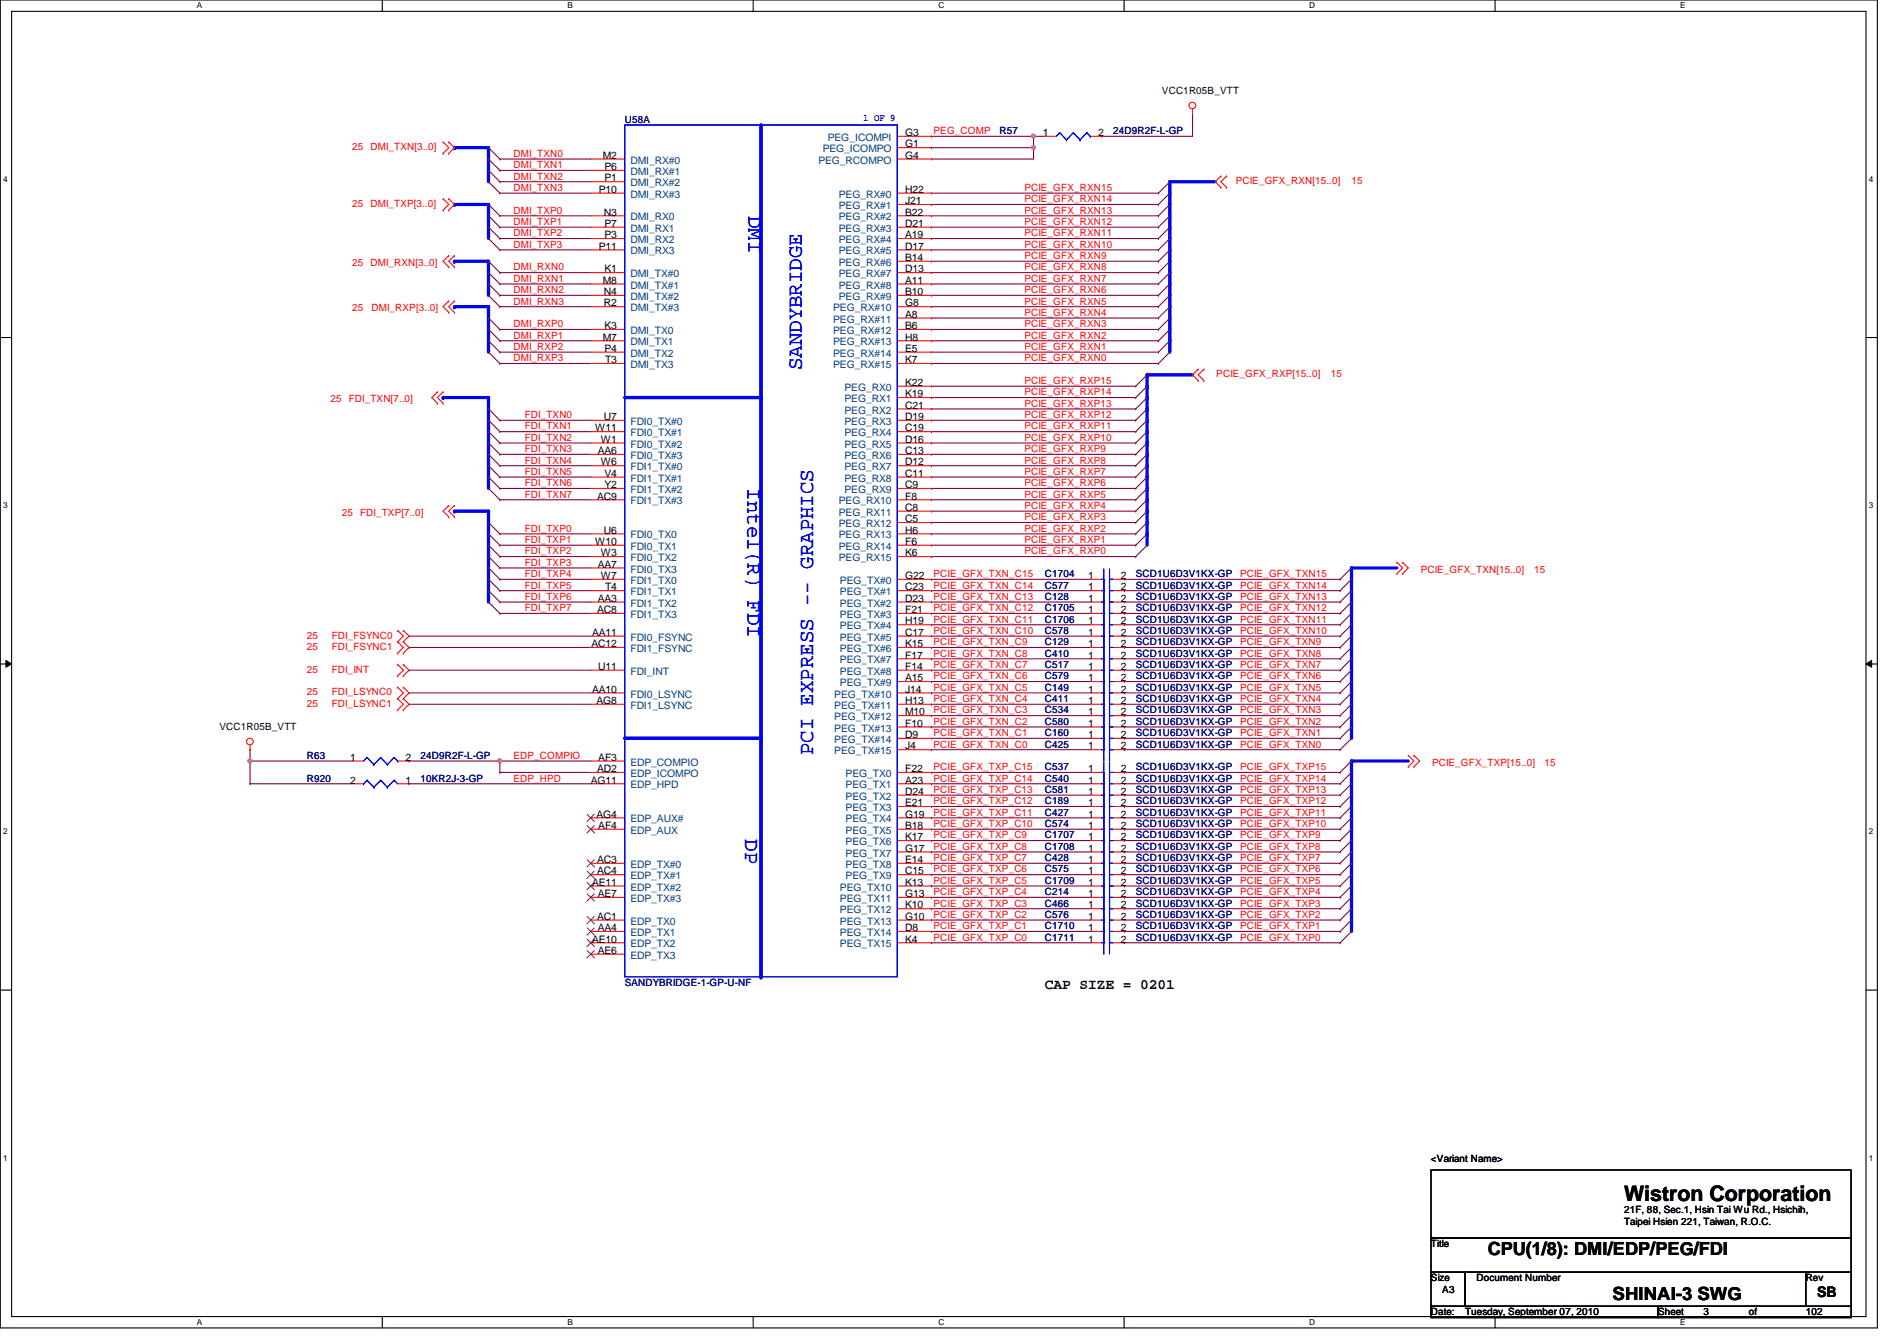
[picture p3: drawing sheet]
<svg xmlns="http://www.w3.org/2000/svg" width="297mm" height="210mm" viewBox="0 0 297 210" stroke-linecap="round" stroke-linejoin="round" font-family="sans-serif">
<defs><g id="words">
<g font-size="3.3" fill="#00f">
<text x="117.2" y="33.8" transform="rotate(90 117.2 33.8)">DMI</text>
<text x="125.6" y="58" transform="rotate(-90 125.6 58)">SANDYBRIDGE</text>
<text x="117" y="76.5" transform="rotate(90 117 76.5)">Intel(R) FDI</text>
<text x="127.3" y="118.2" transform="rotate(-90 127.3 118.2)">PCI EXPRESS -- GRAPHICS</text>
<text x="116.7" y="131.4" transform="rotate(90 116.7 131.4)">DP</text>
</g>
<text font-size="3.3" x="254.3" y="188">Wistron Corporation</text>
<g font-size="2.8">
<text x="233" y="196.4">CPU(1/8): DMI/EDP/PEG/FDI</text>
<text x="252.5" y="203.5">SHINAI-3 SWG</text>
</g>
<g font-size="2.3">
<text x="163.6" y="154.8">CAP SIZE = 0201</text>
<text x="284.5" y="203">SB</text>
</g>
<g font-size="1.6">
<text x="181.9" y="14.8">VCC1R05B_VTT</text>
<text x="141.7" y="21.3">G3</text>
<text x="141.7" y="23.1">G1</text>
<text x="163.3" y="21.3">1</text>
<text x="172" y="21.3">2</text>
<text x="94.4" y="24.8">M2</text>
<text x="94.7" y="26.6">P6</text>
<text x="94.7" y="28.4">P1</text>
<text x="141.7" y="24.8">G4</text>
<text x="93.8" y="30.2">P10</text>
<text x="94.6" y="33.7">N3</text>
<text x="94.7" y="35.5">P7</text>
<text x="141.7" y="30.2">H22</text>
<text x="141.7" y="32">J21</text>
<text x="141.7" y="33.7">B22</text>
<text x="141.7" y="35.5">D21</text>
<text x="93.8" y="39.1">P11</text>
<text x="94.7" y="37.3">P3</text>
<text x="141.7" y="37.3">A19</text>
<text x="141.7" y="39.1">D17</text>
<text x="141.7" y="40.9">B14</text>
<text x="94.4" y="44.4">M8</text>
<text x="94.6" y="46.2">N4</text>
<text x="94.6" y="48">R2</text>
<text x="94.7" y="42.6">K1</text>
<text x="141.7" y="42.6">D13</text>
<text x="141.7" y="44.4">A11</text>
<text x="141.7" y="46.2">B10</text>
<text x="141.7" y="48">G8</text>
<text x="94.4" y="53.3">M7</text>
<text x="94.7" y="51.5">K3</text>
<text x="141.7" y="49.7">A8</text>
<text x="141.7" y="51.5">B6</text>
<text x="141.7" y="53.3">H8</text>
<text x="94.7" y="55.1">P4</text>
<text x="94.7" y="56.9">T3</text>
<text x="141.7" y="55.1">E5</text>
<text x="141.7" y="56.9">K7</text>
<text x="94.6" y="65.7">U7</text>
<text x="141.7" y="60.4">K22</text>
<text x="141.7" y="62.2">K19</text>
<text x="141.7" y="64">C21</text>
<text x="141.7" y="65.7">D19</text>
<text x="93.2" y="67.5">W11</text>
<text x="93.6" y="71.1">AA6</text>
<text x="94.1" y="69.3">W1</text>
<text x="141.7" y="67.5">C19</text>
<text x="141.7" y="69.3">D16</text>
<text x="141.7" y="71.1">C13</text>
<text x="94.1" y="72.9">W6</text>
<text x="94.7" y="74.6">V4</text>
<text x="94.7" y="76.4">Y2</text>
<text x="141.7" y="72.9">D12</text>
<text x="141.7" y="74.6">C11</text>
<text x="141.7" y="76.4">C9</text>
<text x="93.5" y="78.2">AC9</text>
<text x="94.6" y="83.5">U6</text>
<text x="141.7" y="78.2">F8</text>
<text x="141.7" y="80">C8</text>
<text x="141.7" y="81.7">C5</text>
<text x="141.7" y="83.5">H6</text>
<text x="93.2" y="85.3">W10</text>
<text x="93.6" y="88.9">AA7</text>
<text x="94.1" y="87.1">W3</text>
<text x="141.7" y="85.3">F6</text>
<text x="141.7" y="87.1">K6</text>
<text x="93.5" y="96">AC8</text>
<text x="93.6" y="94.2">AA3</text>
<text x="94.1" y="90.6">W7</text>
<text x="94.7" y="92.4">T4</text>
<text x="141.7" y="90.6">G22</text>
<text x="141.7" y="92.4">C23</text>
<text x="141.7" y="94.2">D23</text>
<text x="141.7" y="96">F21</text>
<text x="170.4" y="96">1</text>
<text x="170.4" y="90.6">1</text>
<text x="170.4" y="92.4">1</text>
<text x="170.4" y="94.2">1</text>
<text x="175.5" y="96">2</text>
<text x="175.5" y="90.6">2</text>
<text x="175.5" y="92.4">2</text>
<text x="175.5" y="94.2">2</text>
<text x="92.6" y="101.3">AC12</text>
<text x="92.7" y="99.5">AA11</text>
<text x="141.7" y="97.7">H19</text>
<text x="141.7" y="99.5">C17</text>
<text x="141.7" y="101.3">K15</text>
<text x="170.4" y="99.5">1</text>
<text x="170.4" y="101.3">1</text>
<text x="170.4" y="97.7">1</text>
<text x="175.5" y="99.5">2</text>
<text x="175.5" y="101.3">2</text>
<text x="175.5" y="97.7">2</text>
<text x="93.7" y="104.9">U11</text>
<text x="141.7" y="103.1">F17</text>
<text x="141.7" y="104.9">F14</text>
<text x="141.7" y="106.6">A15</text>
<text x="170.4" y="104.9">1</text>
<text x="170.4" y="106.6">1</text>
<text x="170.4" y="103.1">1</text>
<text x="175.5" y="104.9">2</text>
<text x="175.5" y="106.6">2</text>
<text x="175.5" y="103.1">2</text>
<text x="92.7" y="108.4">AA10</text>
<text x="93.4" y="110.2">AG8</text>
<text x="141.7" y="108.4">J14</text>
<text x="141.7" y="110.2">H13</text>
<text x="141.7" y="112">M10</text>
<text x="141.7" y="113.7">F10</text>
<text x="170.4" y="113.7">1</text>
<text x="170.4" y="112">1</text>
<text x="170.4" y="110.2">1</text>
<text x="170.4" y="108.4">1</text>
<text x="175.5" y="113.7">2</text>
<text x="175.5" y="112">2</text>
<text x="175.5" y="110.2">2</text>
<text x="175.5" y="108.4">2</text>
<text x="34.4" y="114.3">VCC1R05B_VTT</text>
<text x="54.8" y="119.1">1</text>
<text x="63.5" y="119.1">2</text>
<text x="93.7" y="119.1">AF3</text>
<text x="141.7" y="115.5">D9</text>
<text x="141.7" y="117.3">J4</text>
<text x="170.4" y="117.3">1</text>
<text x="170.4" y="115.5">1</text>
<text x="175.5" y="117.3">2</text>
<text x="175.5" y="115.5">2</text>
<text x="54.8" y="122.6">2</text>
<text x="63.5" y="122.6">1</text>
<text x="92.5" y="122.6">AG11</text>
<text x="93.5" y="120.9">AD2</text>
<text x="141.7" y="120.9">F22</text>
<text x="141.7" y="122.6">A23</text>
<text x="141.7" y="124.4">D24</text>
<text x="170.4" y="124.4">1</text>
<text x="170.4" y="120.9">1</text>
<text x="170.4" y="122.6">1</text>
<text x="175.5" y="124.4">2</text>
<text x="175.5" y="120.9">2</text>
<text x="175.5" y="122.6">2</text>
<text x="93.4" y="128">AG4</text>
<text x="93.7" y="129.8">AF4</text>
<text x="141.7" y="126.2">E21</text>
<text x="141.7" y="128">G19</text>
<text x="141.7" y="129.8">B18</text>
<text x="141.7" y="131.5">K17</text>
<text x="170.4" y="126.2">1</text>
<text x="170.4" y="131.5">1</text>
<text x="170.4" y="129.8">1</text>
<text x="170.4" y="128">1</text>
<text x="175.5" y="126.2">2</text>
<text x="175.5" y="131.5">2</text>
<text x="175.5" y="129.8">2</text>
<text x="175.5" y="128">2</text>
<text x="93.5" y="135.1">AC3</text>
<text x="93.5" y="136.9">AC4</text>
<text x="141.7" y="133.3">G17</text>
<text x="141.7" y="135.1">E14</text>
<text x="141.7" y="136.9">C15</text>
<text x="170.4" y="135.1">1</text>
<text x="170.4" y="136.9">1</text>
<text x="170.4" y="133.3">1</text>
<text x="175.5" y="135.1">2</text>
<text x="175.5" y="136.9">2</text>
<text x="175.5" y="133.3">2</text>
<text x="92.7" y="138.6">AE11</text>
<text x="93.5" y="144">AC1</text>
<text x="93.6" y="140.4">AE7</text>
<text x="141.7" y="138.6">K13</text>
<text x="141.7" y="140.4">G13</text>
<text x="141.7" y="142.2">K10</text>
<text x="141.7" y="144">G10</text>
<text x="170.4" y="140.4">1</text>
<text x="170.4" y="138.6">1</text>
<text x="170.4" y="144">1</text>
<text x="170.4" y="142.2">1</text>
<text x="175.5" y="140.4">2</text>
<text x="175.5" y="138.6">2</text>
<text x="175.5" y="144">2</text>
<text x="175.5" y="142.2">2</text>
<text x="92.7" y="147.5">AE10</text>
<text x="93.6" y="145.8">AA4</text>
<text x="93.6" y="149.3">AE6</text>
<text x="141.7" y="145.8">D8</text>
<text x="141.7" y="147.5">K4</text>
<text x="170.4" y="147.5">1</text>
<text x="170.4" y="145.8">1</text>
<text x="175.5" y="147.5">2</text>
<text x="175.5" y="145.8">2</text>
<text x="224.1" y="181.9">&lt;Variant Name&gt;</text>
<text x="254.3" y="189.9">21F, 88, Sec.1, Hsin Tai Wu Rd., Hsichih,</text>
<text x="254.3" y="191.7">Taipei Hsien 221, Taiwan, R.O.C.</text>
<text x="224.1" y="195.2">Title</text>
<text x="224.1" y="200.6">Size</text>
<text x="225.8" y="202.4">A3</text>
<text x="231.2" y="200.6">Document Number</text>
<text x="282.7" y="200.6">Rev</text>
<text x="224.1" y="205.9">Date:</text>
<text x="229.4" y="205.9">Tuesday, September 07, 2010</text>
<text x="259.6" y="205.9">Sheet</text>
<text x="266.7" y="205.9">3</text>
<text x="273.9" y="205.9">of</text>
<text x="282.7" y="205.9">102</text>
</g>
<g font-size="1.6" fill="#f00">
<text x="55.2" y="23.5">25 DMI_TXN[3..0]</text>
<text x="146.2" y="21">PEG_COMP</text>
<text x="80.4" y="24.6">DMI_TXN0</text>
<text x="80.4" y="26.3">DMI_TXN1</text>
<text x="80.4" y="28.1">DMI_TXN2</text>
<text x="80.4" y="29.9">DMI_TXN3</text>
<text x="160.4" y="29.9">PCIE_GFX_RXN15</text>
<text x="193.5" y="28.8">PCIE_GFX_RXN[15..0]</text>
<text x="211.6" y="28.8">15</text>
<text x="55.2" y="32.4">25 DMI_TXP[3..0]</text>
<text x="80.4" y="33.4">DMI_TXP0</text>
<text x="80.4" y="35.2">DMI_TXP1</text>
<text x="160.4" y="35.2">PCIE_GFX_RXN12</text>
<text x="160.4" y="31.7">PCIE_GFX_RXN14</text>
<text x="160.4" y="33.4">PCIE_GFX_RXN13</text>
<text x="55.2" y="41.6">25 DMI_RXN[3..0]</text>
<text x="80.4" y="37">DMI_TXP2</text>
<text x="80.4" y="38.8">DMI_TXP3</text>
<text x="160.4" y="37">PCIE_GFX_RXN11</text>
<text x="160.4" y="38.8">PCIE_GFX_RXN10</text>
<text x="160.4" y="40.6">PCIE_GFX_RXN9</text>
<text x="80.4" y="42.3">DMI_RXN0</text>
<text x="80.4" y="44.1">DMI_RXN1</text>
<text x="80.4" y="45.9">DMI_RXN2</text>
<text x="80.4" y="47.7">DMI_RXN3</text>
<text x="160.4" y="42.3">PCIE_GFX_RXN8</text>
<text x="160.4" y="44.1">PCIE_GFX_RXN7</text>
<text x="160.4" y="45.9">PCIE_GFX_RXN6</text>
<text x="160.4" y="47.7">PCIE_GFX_RXN5</text>
<text x="55.2" y="48.7">25</text>
<text x="58.2" y="48.7">DMI_RXP[3..0]</text>
<text x="80.4" y="51.2">DMI_RXP0</text>
<text x="80.4" y="53">DMI_RXP1</text>
<text x="160.4" y="49.4">PCIE_GFX_RXN4</text>
<text x="160.4" y="51.2">PCIE_GFX_RXN3</text>
<text x="160.4" y="53">PCIE_GFX_RXN2</text>
<text x="80.4" y="54.8">DMI_RXP2</text>
<text x="80.4" y="56.6">DMI_RXP3</text>
<text x="160.4" y="54.8">PCIE_GFX_RXN1</text>
<text x="160.4" y="56.6">PCIE_GFX_RXN0</text>
<text x="190.5" y="59.1">PCIE_GFX_RXP[15..0]</text>
<text x="208.4" y="59.1">15</text>
<text x="51.8" y="62.9">25 FDI_TXN[7..0]</text>
<text x="82.2" y="65.4">FDI_TXN0</text>
<text x="160.4" y="65.4">PCIE_GFX_RXP12</text>
<text x="160.4" y="60.1">PCIE_GFX_RXP15</text>
<text x="160.4" y="61.9">PCIE_GFX_RXP14</text>
<text x="160.4" y="63.7">PCIE_GFX_RXP13</text>
<text x="82.2" y="67.2">FDI_TXN1</text>
<text x="82.2" y="69">FDI_TXN2</text>
<text x="82.2" y="70.8">FDI_TXN3</text>
<text x="160.4" y="67.2">PCIE_GFX_RXP11</text>
<text x="160.4" y="69">PCIE_GFX_RXP10</text>
<text x="160.4" y="70.8">PCIE_GFX_RXP9</text>
<text x="82.2" y="72.6">FDI_TXN4</text>
<text x="82.2" y="74.3">FDI_TXN5</text>
<text x="82.2" y="77.9">FDI_TXN7</text>
<text x="82.2" y="76.1">FDI_TXN6</text>
<text x="160.4" y="72.6">PCIE_GFX_RXP8</text>
<text x="160.4" y="74.3">PCIE_GFX_RXP7</text>
<text x="160.4" y="76.1">PCIE_GFX_RXP6</text>
<text x="160.4" y="77.9">PCIE_GFX_RXP5</text>
<text x="53.5" y="80.7">25 FDI_TXP[7..0]</text>
<text x="82.2" y="83.2">FDI_TXP0</text>
<text x="160.4" y="79.7">PCIE_GFX_RXP4</text>
<text x="160.4" y="81.4">PCIE_GFX_RXP3</text>
<text x="160.4" y="83.2">PCIE_GFX_RXP2</text>
<text x="82.2" y="85">FDI_TXP1</text>
<text x="82.2" y="86.8">FDI_TXP2</text>
<text x="82.2" y="88.6">FDI_TXP3</text>
<text x="160.4" y="85">PCIE_GFX_RXP1</text>
<text x="160.4" y="86.8">PCIE_GFX_RXP0</text>
<text x="222.5" y="89.6">PCIE_GFX_TXN[15..0]</text>
<text x="240.2" y="89.6">15</text>
<text x="82.2" y="90.3">FDI_TXP4</text>
<text x="82.2" y="92.1">FDI_TXP5</text>
<text x="82.2" y="95.7">FDI_TXP7</text>
<text x="82.2" y="93.9">FDI_TXP6</text>
<text x="146.2" y="93.9">PCIE_GFX_TXN_C13</text>
<text x="146.2" y="92.1">PCIE_GFX_TXN_C14</text>
<text x="146.2" y="95.7">PCIE_GFX_TXN_C12</text>
<text x="146.2" y="90.3">PCIE_GFX_TXN_C15</text>
<text x="194.2" y="95.7">PCIE_GFX_TXN12</text>
<text x="194.2" y="90.3">PCIE_GFX_TXN15</text>
<text x="194.2" y="92.1">PCIE_GFX_TXN14</text>
<text x="194.2" y="93.9">PCIE_GFX_TXN13</text>
<text x="48" y="99.9">25</text>
<text x="48" y="101.7">25</text>
<text x="51.9" y="99.9">FDI_FSYNC0</text>
<text x="51.9" y="101.7">FDI_FSYNC1</text>
<text x="146.2" y="97.5">PCIE_GFX_TXN_C11</text>
<text x="146.2" y="99.2">PCIE_GFX_TXN_C10</text>
<text x="146.2" y="101">PCIE_GFX_TXN_C9</text>
<text x="194.2" y="97.5">PCIE_GFX_TXN11</text>
<text x="194.2" y="99.2">PCIE_GFX_TXN10</text>
<text x="194.2" y="101">PCIE_GFX_TXN9</text>
<text x="48" y="105.3">25</text>
<text x="51.9" y="105.3">FDI_INT</text>
<text x="146.2" y="102.8">PCIE_GFX_TXN_C8</text>
<text x="146.2" y="104.6">PCIE_GFX_TXN_C7</text>
<text x="146.2" y="106.3">PCIE_GFX_TXN_C6</text>
<text x="194.2" y="102.8">PCIE_GFX_TXN8</text>
<text x="194.2" y="104.6">PCIE_GFX_TXN7</text>
<text x="194.2" y="106.3">PCIE_GFX_TXN6</text>
<text x="48" y="108.8">25</text>
<text x="48" y="110.6">25</text>
<text x="51.9" y="108.8">FDI_LSYNC0</text>
<text x="51.9" y="110.6">FDI_LSYNC1</text>
<text x="146.2" y="108.1">PCIE_GFX_TXN_C5</text>
<text x="146.2" y="109.9">PCIE_GFX_TXN_C4</text>
<text x="146.2" y="111.7">PCIE_GFX_TXN_C3</text>
<text x="146.2" y="113.5">PCIE_GFX_TXN_C2</text>
<text x="194.2" y="108.1">PCIE_GFX_TXN5</text>
<text x="194.2" y="109.9">PCIE_GFX_TXN4</text>
<text x="194.2" y="111.7">PCIE_GFX_TXN3</text>
<text x="194.2" y="113.5">PCIE_GFX_TXN2</text>
<text x="80.4" y="118.8">EDP_COMPIO</text>
<text x="146.2" y="115.2">PCIE_GFX_TXN_C1</text>
<text x="146.2" y="117">PCIE_GFX_TXN_C0</text>
<text x="194.2" y="115.2">PCIE_GFX_TXN1</text>
<text x="194.2" y="117">PCIE_GFX_TXN0</text>
<text x="224.2" y="119.8">PCIE_GFX_TXP[15..0]</text>
<text x="241.8" y="119.8">15</text>
<text x="80.4" y="122.3">EDP_HPD</text>
<text x="146.2" y="120.6">PCIE_GFX_TXP_C15</text>
<text x="146.2" y="122.3">PCIE_GFX_TXP_C14</text>
<text x="146.2" y="124.1">PCIE_GFX_TXP_C13</text>
<text x="146.2" y="125.9">PCIE_GFX_TXP_C12</text>
<text x="194.2" y="125.9">PCIE_GFX_TXP12</text>
<text x="194.2" y="120.6">PCIE_GFX_TXP15</text>
<text x="194.2" y="122.3">PCIE_GFX_TXP14</text>
<text x="194.2" y="124.1">PCIE_GFX_TXP13</text>
<text x="146.2" y="127.7">PCIE_GFX_TXP_C11</text>
<text x="146.2" y="129.5">PCIE_GFX_TXP_C10</text>
<text x="146.2" y="131.2">PCIE_GFX_TXP_C9</text>
<text x="194.2" y="127.7">PCIE_GFX_TXP11</text>
<text x="194.2" y="129.5">PCIE_GFX_TXP10</text>
<text x="194.2" y="131.2">PCIE_GFX_TXP9</text>
<text x="146.2" y="133">PCIE_GFX_TXP_C8</text>
<text x="146.2" y="134.8">PCIE_GFX_TXP_C7</text>
<text x="146.2" y="136.6">PCIE_GFX_TXP_C6</text>
<text x="194.2" y="133">PCIE_GFX_TXP8</text>
<text x="194.2" y="134.8">PCIE_GFX_TXP7</text>
<text x="194.2" y="136.6">PCIE_GFX_TXP6</text>
<text x="146.2" y="138.3">PCIE_GFX_TXP_C5</text>
<text x="146.2" y="140.1">PCIE_GFX_TXP_C4</text>
<text x="146.2" y="141.9">PCIE_GFX_TXP_C3</text>
<text x="146.2" y="143.7">PCIE_GFX_TXP_C2</text>
<text x="194.2" y="138.3">PCIE_GFX_TXP5</text>
<text x="194.2" y="140.1">PCIE_GFX_TXP4</text>
<text x="194.2" y="141.9">PCIE_GFX_TXP3</text>
<text x="194.2" y="143.7">PCIE_GFX_TXP2</text>
<text x="146.2" y="145.5">PCIE_GFX_TXP_C1</text>
<text x="146.2" y="147.2">PCIE_GFX_TXP_C0</text>
<text x="194.2" y="147.2">PCIE_GFX_TXP0</text>
<text x="194.2" y="145.5">PCIE_GFX_TXP1</text>
</g>
<g font-size="1.6" fill="#000080">
<text x="97.8" y="19.2">U58A</text>
<text x="156.5" y="21">R57</text>
<text x="174.3" y="21">24D9R2F-L-GP</text>
<text x="163.6" y="95.7">C1705</text>
<text x="163.6" y="90.3">C1704</text>
<text x="163.6" y="92.1">C577</text>
<text x="163.6" y="93.9">C128</text>
<text x="177.8" y="95.7">SCD1U6D3V1KX-GP</text>
<text x="177.8" y="90.3">SCD1U6D3V1KX-GP</text>
<text x="177.8" y="92.1">SCD1U6D3V1KX-GP</text>
<text x="177.8" y="93.9">SCD1U6D3V1KX-GP</text>
<text x="163.6" y="99.2">C578</text>
<text x="163.6" y="101">C129</text>
<text x="163.6" y="97.5">C1706</text>
<text x="177.8" y="99.2">SCD1U6D3V1KX-GP</text>
<text x="177.8" y="101">SCD1U6D3V1KX-GP</text>
<text x="177.8" y="97.5">SCD1U6D3V1KX-GP</text>
<text x="163.6" y="104.6">C517</text>
<text x="163.6" y="106.3">C579</text>
<text x="163.6" y="102.8">C410</text>
<text x="177.8" y="104.6">SCD1U6D3V1KX-GP</text>
<text x="177.8" y="106.3">SCD1U6D3V1KX-GP</text>
<text x="177.8" y="102.8">SCD1U6D3V1KX-GP</text>
<text x="163.6" y="113.5">C580</text>
<text x="163.6" y="111.7">C534</text>
<text x="163.6" y="109.9">C411</text>
<text x="163.6" y="108.1">C149</text>
<text x="177.8" y="113.5">SCD1U6D3V1KX-GP</text>
<text x="177.8" y="111.7">SCD1U6D3V1KX-GP</text>
<text x="177.8" y="109.9">SCD1U6D3V1KX-GP</text>
<text x="177.8" y="108.1">SCD1U6D3V1KX-GP</text>
<text x="48" y="118.8">R63</text>
<text x="65.8" y="118.8">24D9R2F-L-GP</text>
<text x="163.6" y="117">C425</text>
<text x="163.6" y="115.2">C160</text>
<text x="177.8" y="117">SCD1U6D3V1KX-GP</text>
<text x="177.8" y="115.2">SCD1U6D3V1KX-GP</text>
<text x="48" y="122.3">R920</text>
<text x="65.8" y="122.3">10KR2J-3-GP</text>
<text x="163.6" y="125.9">C189</text>
<text x="163.6" y="124.1">C581</text>
<text x="163.6" y="120.6">C537</text>
<text x="163.6" y="122.3">C540</text>
<text x="177.8" y="125.9">SCD1U6D3V1KX-GP</text>
<text x="177.8" y="124.1">SCD1U6D3V1KX-GP</text>
<text x="177.8" y="120.6">SCD1U6D3V1KX-GP</text>
<text x="177.8" y="122.3">SCD1U6D3V1KX-GP</text>
<text x="163.6" y="131.2">C1707</text>
<text x="163.6" y="129.5">C574</text>
<text x="163.6" y="127.7">C427</text>
<text x="177.8" y="131.2">SCD1U6D3V1KX-GP</text>
<text x="177.8" y="129.5">SCD1U6D3V1KX-GP</text>
<text x="177.8" y="127.7">SCD1U6D3V1KX-GP</text>
<text x="163.6" y="134.8">C428</text>
<text x="163.6" y="136.6">C575</text>
<text x="163.6" y="133">C1708</text>
<text x="177.8" y="134.8">SCD1U6D3V1KX-GP</text>
<text x="177.8" y="136.6">SCD1U6D3V1KX-GP</text>
<text x="177.8" y="133">SCD1U6D3V1KX-GP</text>
<text x="163.6" y="140.1">C214</text>
<text x="163.6" y="138.3">C1709</text>
<text x="163.6" y="143.7">C576</text>
<text x="163.6" y="141.9">C466</text>
<text x="177.8" y="140.1">SCD1U6D3V1KX-GP</text>
<text x="177.8" y="138.3">SCD1U6D3V1KX-GP</text>
<text x="177.8" y="143.7">SCD1U6D3V1KX-GP</text>
<text x="177.8" y="141.9">SCD1U6D3V1KX-GP</text>
<text x="163.6" y="147.2">C1711</text>
<text x="163.6" y="145.5">C1710</text>
<text x="177.8" y="147.2">SCD1U6D3V1KX-GP</text>
<text x="177.8" y="145.5">SCD1U6D3V1KX-GP</text>
<text x="97.8" y="154.3">SANDYBRIDGE-1-GP-U-NF</text>
</g>
<g font-size="1.6" fill="#004080">
<text x="128.8" y="23.8">PEG_ICOMPO</text>
<text x="129.6" y="22.1">PEG_ICOMPI</text>
<text x="98.7" y="25.6">DMI_RX#0</text>
<text x="98.7" y="27.4">DMI_RX#1</text>
<text x="98.7" y="29.2">DMI_RX#2</text>
<text x="128.1" y="25.6">PEG_RCOMPO</text>
<text x="98.7" y="30.9">DMI_RX#3</text>
<text x="98.7" y="34.5">DMI_RX0</text>
<text x="131.4" y="30.9">PEG_RX#0</text>
<text x="131.4" y="32.7">PEG_RX#1</text>
<text x="131.4" y="34.5">PEG_RX#2</text>
<text x="98.7" y="36.3">DMI_RX1</text>
<text x="98.7" y="38.1">DMI_RX2</text>
<text x="98.7" y="39.8">DMI_RX3</text>
<text x="131.4" y="36.3">PEG_RX#3</text>
<text x="131.4" y="38.1">PEG_RX#4</text>
<text x="131.4" y="39.8">PEG_RX#5</text>
<text x="131.4" y="41.6">PEG_RX#6</text>
<text x="98.7" y="43.4">DMI_TX#0</text>
<text x="98.7" y="45.2">DMI_TX#1</text>
<text x="98.7" y="46.9">DMI_TX#2</text>
<text x="131.4" y="43.4">PEG_RX#7</text>
<text x="131.4" y="45.2">PEG_RX#8</text>
<text x="131.4" y="46.9">PEG_RX#9</text>
<text x="98.7" y="48.7">DMI_TX#3</text>
<text x="98.7" y="52.3">DMI_TX0</text>
<text x="130.5" y="48.7">PEG_RX#10</text>
<text x="130.5" y="50.5">PEG_RX#11</text>
<text x="130.5" y="52.3">PEG_RX#12</text>
<text x="98.7" y="54.1">DMI_TX1</text>
<text x="98.7" y="57.6">DMI_TX3</text>
<text x="98.7" y="55.8">DMI_TX2</text>
<text x="130.5" y="54.1">PEG_RX#13</text>
<text x="130.5" y="55.8">PEG_RX#14</text>
<text x="130.5" y="57.6">PEG_RX#15</text>
<text x="132.2" y="61.2">PEG_RX0</text>
<text x="132.2" y="62.9">PEG_RX1</text>
<text x="132.2" y="64.7">PEG_RX2</text>
<text x="98.7" y="66.5">FDI0_TX#0</text>
<text x="98.7" y="68.3">FDI0_TX#1</text>
<text x="98.7" y="70.1">FDI0_TX#2</text>
<text x="98.7" y="71.8">FDI0_TX#3</text>
<text x="132.2" y="66.5">PEG_RX3</text>
<text x="132.2" y="68.3">PEG_RX4</text>
<text x="132.2" y="70.1">PEG_RX5</text>
<text x="132.2" y="71.8">PEG_RX6</text>
<text x="98.7" y="73.6">FDI1_TX#0</text>
<text x="98.7" y="75.4">FDI1_TX#1</text>
<text x="98.7" y="77.2">FDI1_TX#2</text>
<text x="132.2" y="73.6">PEG_RX7</text>
<text x="132.2" y="75.4">PEG_RX8</text>
<text x="132.2" y="77.2">PEG_RX9</text>
<text x="98.7" y="79">FDI1_TX#3</text>
<text x="131.4" y="79">PEG_RX10</text>
<text x="131.4" y="80.7">PEG_RX11</text>
<text x="131.4" y="82.5">PEG_RX12</text>
<text x="98.7" y="84.3">FDI0_TX0</text>
<text x="98.7" y="86.1">FDI0_TX1</text>
<text x="98.7" y="87.8">FDI0_TX2</text>
<text x="98.7" y="89.6">FDI0_TX3</text>
<text x="131.4" y="84.3">PEG_RX13</text>
<text x="131.4" y="86.1">PEG_RX14</text>
<text x="131.4" y="87.8">PEG_RX15</text>
<text x="98.7" y="91.4">FDI1_TX0</text>
<text x="98.7" y="93.2">FDI1_TX1</text>
<text x="98.7" y="95">FDI1_TX2</text>
<text x="131.5" y="91.4">PEG_TX#0</text>
<text x="131.5" y="93.2">PEG_TX#1</text>
<text x="131.5" y="95">PEG_TX#2</text>
<text x="98.7" y="96.7">FDI1_TX3</text>
<text x="98.7" y="100.3">FDI0_FSYNC</text>
<text x="131.5" y="96.7">PEG_TX#3</text>
<text x="131.5" y="98.5">PEG_TX#4</text>
<text x="131.5" y="100.3">PEG_TX#5</text>
<text x="98.7" y="102.1">FDI1_FSYNC</text>
<text x="98.7" y="105.6">FDI_INT</text>
<text x="131.5" y="102.1">PEG_TX#6</text>
<text x="131.5" y="103.8">PEG_TX#7</text>
<text x="131.5" y="105.6">PEG_TX#8</text>
<text x="131.5" y="107.4">PEG_TX#9</text>
<text x="98.7" y="109.2">FDI0_LSYNC</text>
<text x="98.7" y="111">FDI1_LSYNC</text>
<text x="130.6" y="109.2">PEG_TX#10</text>
<text x="130.6" y="111">PEG_TX#11</text>
<text x="130.6" y="112.7">PEG_TX#12</text>
<text x="98.7" y="119.8">EDP_COMPIO</text>
<text x="130.6" y="114.5">PEG_TX#13</text>
<text x="130.6" y="116.3">PEG_TX#14</text>
<text x="130.6" y="118.1">PEG_TX#15</text>
<text x="98.7" y="123.4">EDP_HPD</text>
<text x="98.7" y="121.6">EDP_ICOMPO</text>
<text x="132.4" y="121.6">PEG_TX0</text>
<text x="132.4" y="123.4">PEG_TX1</text>
<text x="132.4" y="125.2">PEG_TX2</text>
<text x="98.7" y="130.5">EDP_AUX</text>
<text x="98.7" y="128.7">EDP_AUX#</text>
<text x="132.4" y="127">PEG_TX3</text>
<text x="132.4" y="128.7">PEG_TX4</text>
<text x="132.4" y="130.5">PEG_TX5</text>
<text x="98.7" y="135.8">EDP_TX#0</text>
<text x="98.7" y="137.6">EDP_TX#1</text>
<text x="132.4" y="132.3">PEG_TX6</text>
<text x="132.4" y="134.1">PEG_TX7</text>
<text x="132.4" y="135.8">PEG_TX8</text>
<text x="132.4" y="137.6">PEG_TX9</text>
<text x="98.7" y="139.4">EDP_TX#2</text>
<text x="98.7" y="141.2">EDP_TX#3</text>
<text x="131.5" y="139.4">PEG_TX10</text>
<text x="131.5" y="141.2">PEG_TX11</text>
<text x="131.5" y="143">PEG_TX12</text>
<text x="98.7" y="144.7">EDP_TX0</text>
<text x="98.7" y="146.5">EDP_TX1</text>
<text x="98.7" y="148.3">EDP_TX2</text>
<text x="131.5" y="144.7">PEG_TX13</text>
<text x="131.5" y="146.5">PEG_TX14</text>
<text x="131.5" y="148.3">PEG_TX15</text>
<text x="98.7" y="150.1">EDP_TX3</text>
</g>
<text font-size="1.6" fill="#00f" x="135.2" y="19">1 OF 9</text>
<g font-size="1.3">
<text x="30.8" y="1.3">A</text>
<text x="88.9" y="1.3">B</text>
<text x="146.9" y="1.3">C</text>
<text x="205" y="1.3">D</text>
<text x="263.1" y="1.3">E</text>
<text x=".5" y="28.4">4</text>
<text x="292.6" y="28.4">4</text>
<text x=".5" y="79.5">3</text>
<text x="292.6" y="79.5">3</text>
<text x=".5" y="130.6">2</text>
<text x="292.6" y="130.6">2</text>
<text x=".5" y="181.7">1</text>
<text x="292.6" y="181.7">1</text>
<text x="30.8" y="207.4">A</text>
<text x="88.9" y="207.4">B</text>
<text x="146.9" y="207.4">C</text>
<text x="205" y="207.4">D</text>
<text x="263.1" y="207.4">E</text>
</g>
</g></defs>
<path d="M0 0h294v207.9h-294zM1.8 1.8h290.4v204.3h-290.4z" fill="none" stroke="#000" stroke-width=".17"/>
<g fill="#fff">
<path d="M30.8 .2h.8v1.4h-.8z"/>
<path d="M30.8 206.2h.8v1.4h-.8z"/>
</g>
<path d="M59.9 0v1.8M59.9 206.1v1.8" fill="none" stroke="#000" stroke-width=".17"/>
<g fill="#fff">
<path d="M88.9 .2h.8v1.4h-.8z"/>
<path d="M88.9 206.2h.8v1.4h-.8z"/>
</g>
<path d="M117.9 0v1.8M117.9 206.1v1.8" fill="none" stroke="#000" stroke-width=".17"/>
<g fill="#fff">
<path d="M146.9 .2h.9v1.4h-.9z"/>
<path d="M146.9 206.2h.9v1.4h-.9z"/>
</g>
<path d="M176 0v1.8M176 206.1v1.8" fill="none" stroke="#000" stroke-width=".17"/>
<g fill="#fff">
<path d="M205 .2h.9v1.4h-.9z"/>
<path d="M205 206.2h.9v1.4h-.9z"/>
</g>
<path d="M234.1 0v1.8M234.1 206.1v1.8" fill="none" stroke="#000" stroke-width=".17"/>
<g fill="#fff">
<path d="M263.1 .2h.8v1.4h-.8z"/>
<path d="M263.1 206.2h.8v1.4h-.8z"/>
<path d="M.5 27.3h.7v1.4h-.7z"/>
<path d="M292.6 27.3h.7v1.4h-.7z"/>
<path d="M.5 78.4h.7v1.4h-.7z"/>
<path d="M292.6 78.4h.7v1.4h-.7z"/>
</g>
<path d="M0 52.8h1.8M292.2 52.8h1.8" fill="none" stroke="#000" stroke-width=".17"/>
<g fill="#fff">
<path d="M.5 129.5h.7v1.4h-.7z"/>
<path d="M292.6 129.5h.7v1.4h-.7z"/>
</g>
<path d="M0 103.9h1.8M292.2 103.9h1.8" fill="none" stroke="#000" stroke-width=".17"/>
<path d="M.9 103.4l.9 .5-.9 .5zM292.2 103.9l.9-.5v1z" fill="#000"/>
<path d="M.9 103.4l.9 .5-.9 .5zM292.2 103.9l.9-.5v1z" fill="none" stroke="#000" stroke-width=".16"/>
<g fill="#fff">
<path d="M.5 180.5h.7v1.4h-.7z"/>
<path d="M292.6 180.5h.7v1.4h-.7z"/>
</g>
<path d="M0 155h1.8M292.2 155h1.8" fill="none" stroke="#000" stroke-width=".17"/>
<path d="M76.5 26.7v1.7" fill="none" stroke="#00f" stroke-width=".51"/>
<circle cx="76.5" cy="26.7" r=".25" fill="#00f"/>
<path d="M76.5 35.6v1.7" fill="none" stroke="#00f" stroke-width=".51"/>
<circle cx="76.5" cy="35.6" r=".25" fill="#00f"/>
<path d="M71.2 23.1h5.3" fill="none" stroke="#00f" stroke-width=".51"/>
<circle cx="71.2" cy="23.1" r=".25" fill="#00f"/>
<path d="M78.3 24.9h.1M78.3 26.7h.1M78.3 28.4h.1M78.3 30.2h.1M78.3 24.9h14.2M78.3 26.7h14.2M78.3 28.4h14.2M78.3 30.2h14.2" fill="none" stroke="#800040" stroke-width=".17"/>
<path d="M71.2 32h5.3" fill="none" stroke="#00f" stroke-width=".51"/>
<circle cx="71.2" cy="32" r=".25" fill="#00f"/>
<path d="M78.3 33.8h.1M78.3 35.6h.1M78.3 37.3h.1M78.3 39.1h.1M78.3 33.8h14.2M78.3 35.6h14.2M78.3 37.3h14.2M78.3 39.1h14.2" fill="none" stroke="#800040" stroke-width=".17"/>
<path d="M71.2 48h5.3" fill="none" stroke="#00f" stroke-width=".51"/>
<circle cx="71.2" cy="48" r=".25" fill="#00f"/>
<path d="M76.5 49.8v1.8" fill="none" stroke="#00f" stroke-width=".51"/>
<circle cx="76.5" cy="49.8" r=".25" fill="#00f"/>
<path d="M76.5 44.4v1.8" fill="none" stroke="#00f" stroke-width=".51"/>
<circle cx="76.5" cy="44.4" r=".25" fill="#00f"/>
<path d="M76.5 53.3v1.8" fill="none" stroke="#00f" stroke-width=".51"/>
<circle cx="76.5" cy="53.3" r=".25" fill="#00f"/>
<path d="M71.2 40.9h5.3" fill="none" stroke="#00f" stroke-width=".51"/>
<circle cx="71.2" cy="40.9" r=".25" fill="#00f"/>
<g fill="none" stroke="#800040" stroke-width=".17">
<path d="M78.3 42.7h.1M78.3 44.4h.1M78.3 46.2h.1M78.3 48h.1M78.3 51.6h.1M78.3 53.3h.1M78.3 55.1h.1M78.3 56.9h.1M78.3 42.7h14.2M78.3 44.4h14.2M78.3 46.2h14.2M78.3 48h14.2"/>
<path d="M78.3 51.6h14.2M78.3 53.3h14.2M78.3 55.1h14.2M78.3 56.9h14.2"/>
</g>
<path d="M76.5 74.7v1.8" fill="none" stroke="#00f" stroke-width=".51"/>
<circle cx="76.5" cy="74.7" r=".25" fill="#00f"/>
<path d="M78.3 72.9h.1M78.3 74.7h.1M78.3 78.2h.1M78.3 76.5h.1M78.3 65.8h.1M78.3 72.9h14.2M78.3 74.7h14.2M78.3 78.2h14.2M78.3 76.5h14.2M78.3 65.8h14.2" fill="none" stroke="#800040" stroke-width=".17"/>
<path d="M76.5 67.6v1.7" fill="none" stroke="#00f" stroke-width=".51"/>
<circle cx="76.5" cy="67.6" r=".25" fill="#00f"/>
<path d="M76.5 71.1v1.8" fill="none" stroke="#00f" stroke-width=".51"/>
<circle cx="76.5" cy="71.1" r=".25" fill="#00f"/>
<path d="M69.4 62.2h7.1" fill="none" stroke="#00f" stroke-width=".51"/>
<circle cx="69.4" cy="62.2" r=".25" fill="#00f"/>
<path d="M78.3 67.6h.1M78.3 69.3h.1M78.3 71.1h.1M78.3 67.6h14.2M78.3 69.3h14.2M78.3 71.1h14.2" fill="none" stroke="#800040" stroke-width=".17"/>
<path d="M76.5 81.8v1.8" fill="none" stroke="#00f" stroke-width=".51"/>
<circle cx="76.5" cy="81.8" r=".25" fill="#00f"/>
<path d="M71.2 80h5.3" fill="none" stroke="#00f" stroke-width=".51"/>
<circle cx="71.2" cy="80" r=".25" fill="#00f"/>
<path d="M76.5 85.3v1.8" fill="none" stroke="#00f" stroke-width=".51"/>
<circle cx="76.5" cy="85.3" r=".25" fill="#00f"/>
<path d="M76.5 92.5v1.7" fill="none" stroke="#00f" stroke-width=".51"/>
<circle cx="76.5" cy="92.5" r=".25" fill="#00f"/>
<g fill="none" stroke="#800040" stroke-width=".17">
<path d="M64 99.6h.1M64 99.6h28.5M78.3 90.7h.1M78.3 92.5h.1M78.3 96h.1M78.3 94.2h.1M78.3 83.6h.1M78.3 85.3h.1M78.3 87.1h.1M78.3 88.9h.1M78.3 90.7h14.2M78.3 92.5h14.2"/>
<path d="M78.3 96h14.2M78.3 94.2h14.2M78.3 83.6h14.2M78.3 85.3h14.2M78.3 87.1h14.2M78.3 88.9h14.2M64 101.3h.1M64 104.9h.1M64 108.5h.1M64 110.2h.1M64 101.3h28.5M64 104.9h28.5"/>
<path d="M64 108.5h28.5M64 110.2h28.5M78.3 119.1h.1M78.3 119.1h14.2"/>
</g>
<circle cx="78.2" cy="119.1" r=".32" fill="#f0f"/>
<circle cx="78.2" cy="119.1" r=".32" fill="none" stroke="#f0f" stroke-width=".17"/>
<path d="M39.2 117.3h.1M39.2 119.1h.1M39.2 117.3v1.8M39.2 119.1h16M78.3 119.1h.1M78.3 119.1v1.8M78.3 120.9h.1M78.3 120.9h14.2" fill="none" stroke="#800040" stroke-width=".17"/>
<circle cx="39.1" cy="119.1" r=".32" fill="#f0f"/>
<circle cx="39.1" cy="119.1" r=".32" fill="none" stroke="#f0f" stroke-width=".17"/>
<g fill="none" stroke="#800040" stroke-width=".17">
<path d="M186.7 17.8h.1M186.7 17.8v3.5h-14.2M145.8 23.1h.1M145.8 24.9h.1M145.8 23.1h16M161.8 21.3h.1M161.8 23.1h.1M161.8 21.3h1.8M161.8 23.1v1.8h-16M172.5 21.3h.1M39.2 119.1h.1M39.2 119.1v3.6"/>
<path d="M39.2 122.7h.1M39.2 122.7h16M64 122.7h.1M64 122.7h28.5"/>
</g>
<circle cx="161.8" cy="23.1" r=".32" fill="#f0f"/>
<circle cx="161.8" cy="23.1" r=".32" fill="none" stroke="#f0f" stroke-width=".17"/>
<path d="M145.8 21.3h.1M145.8 21.3h16M161.8 21.3h.1M161.8 21.3v1.8" fill="none" stroke="#800040" stroke-width=".17"/>
<circle cx="161.8" cy="21.3" r=".32" fill="#f0f"/>
<circle cx="161.8" cy="21.3" r=".32" fill="none" stroke="#f0f" stroke-width=".17"/>
<g fill="none" stroke="#800040" stroke-width=".17">
<path d="M145.8 35.6h.1M145.8 37.3h.1M145.8 39.1h.1M145.8 35.6h35.6M145.8 37.3h35.6M145.8 39.1h35.6M145.8 40.9h.1M145.8 42.7h.1M145.8 44.4h.1M145.8 46.2h.1M145.8 48h.1M145.8 49.8h.1"/>
<path d="M145.8 51.6h.1M145.8 53.3h.1M145.8 55.1h.1M145.8 56.9h.1M145.8 40.9h35.6M145.8 42.7h35.6M145.8 44.4h35.6M145.8 46.2h35.6M145.8 48h35.6M145.8 49.8h35.6M145.8 51.6h35.6M145.8 53.3h35.6"/>
<path d="M145.8 55.1h35.6M145.8 56.9h35.6"/>
</g>
<path d="M183.2 28.4h7.1" fill="none" stroke="#00f" stroke-width=".51"/>
<circle cx="183.2" cy="28.4" r=".25" fill="#00f"/>
<path d="M183.2 30.2v1.8" fill="none" stroke="#00f" stroke-width=".51"/>
<circle cx="183.2" cy="30.2" r=".25" fill="#00f"/>
<path d="M183.2 33.8v1.8" fill="none" stroke="#00f" stroke-width=".51"/>
<circle cx="183.2" cy="33.8" r=".25" fill="#00f"/>
<path d="M183.2 49.8v1.8" fill="none" stroke="#00f" stroke-width=".51"/>
<circle cx="183.2" cy="49.8" r=".25" fill="#00f"/>
<path d="M183.2 53.3v1.8" fill="none" stroke="#00f" stroke-width=".51"/>
<circle cx="183.2" cy="53.3" r=".25" fill="#00f"/>
<g fill="none" stroke="#800040" stroke-width=".17">
<path d="M145.8 30.2h.1M145.8 32h.1M145.8 33.8h.1M145.8 30.2h35.6M145.8 32h35.6M145.8 33.8h35.6M145.8 65.8h.1M145.8 67.6h.1M145.8 69.3h.1M145.8 71.1h.1M145.8 72.9h.1M145.8 74.7h.1"/>
<path d="M145.8 76.5h.1M145.8 78.2h.1M145.8 65.8h32M145.8 67.6h32M145.8 69.3h32M145.8 71.1h32M145.8 72.9h32M145.8 74.7h32M145.8 76.5h32M145.8 78.2h32M145.8 80h.1M145.8 81.8h.1"/>
<path d="M145.8 83.6h.1M145.8 85.3h.1M145.8 87.1h.1M145.8 80h32M145.8 81.8h32M145.8 83.6h32M145.8 85.3h32M145.8 87.1h32"/>
</g>
<path d="M179.6 62.2v1.8" fill="none" stroke="#00f" stroke-width=".51"/>
<circle cx="179.6" cy="62.2" r=".25" fill="#00f"/>
<path d="M179.6 74.7v1.8" fill="none" stroke="#00f" stroke-width=".51"/>
<circle cx="179.6" cy="74.7" r=".25" fill="#00f"/>
<path d="M179.6 83.6v1.7" fill="none" stroke="#00f" stroke-width=".51"/>
<circle cx="179.6" cy="83.6" r=".25" fill="#00f"/>
<path d="M145.8 60.5h.1M145.8 62.2h.1M145.8 64h.1M145.8 60.5h32M145.8 62.2h32M145.8 64h32" fill="none" stroke="#800040" stroke-width=".17"/>
<path d="M179.6 58.7h7.1" fill="none" stroke="#00f" stroke-width=".51"/>
<circle cx="179.6" cy="58.7" r=".25" fill="#00f"/>
<path d="M64 119.1h.1M64 119.1h14.3" fill="none" stroke="#800040" stroke-width=".17"/>
<path d="M76.5 23.1v1.8" fill="none" stroke="#00f" stroke-width=".51"/>
<circle cx="76.5" cy="23.1" r=".25" fill="#00f"/>
<path d="M76.5 24.9v1.8" fill="none" stroke="#00f" stroke-width=".51"/>
<circle cx="76.5" cy="24.9" r=".25" fill="#00f"/>
<path d="M76.5 32v1.8" fill="none" stroke="#00f" stroke-width=".51"/>
<circle cx="76.5" cy="32" r=".25" fill="#00f"/>
<path d="M76.5 33.8v1.8" fill="none" stroke="#00f" stroke-width=".51"/>
<circle cx="76.5" cy="33.8" r=".25" fill="#00f"/>
<path d="M76.5 40.9v1.8" fill="none" stroke="#00f" stroke-width=".51"/>
<circle cx="76.5" cy="40.9" r=".25" fill="#00f"/>
<path d="M76.5 42.7v1.7" fill="none" stroke="#00f" stroke-width=".51"/>
<circle cx="76.5" cy="42.7" r=".25" fill="#00f"/>
<path d="M76.5 48v1.8" fill="none" stroke="#00f" stroke-width=".51"/>
<circle cx="76.5" cy="48" r=".25" fill="#00f"/>
<path d="M76.5 51.6v1.7" fill="none" stroke="#00f" stroke-width=".51"/>
<circle cx="76.5" cy="51.6" r=".25" fill="#00f"/>
<path d="M76.5 72.9v1.8" fill="none" stroke="#00f" stroke-width=".51"/>
<circle cx="76.5" cy="72.9" r=".25" fill="#00f"/>
<path d="M76.5 62.2v1.8" fill="none" stroke="#00f" stroke-width=".51"/>
<circle cx="76.5" cy="62.2" r=".25" fill="#00f"/>
<path d="M76.5 64v1.8" fill="none" stroke="#00f" stroke-width=".51"/>
<circle cx="76.5" cy="64" r=".25" fill="#00f"/>
<path d="M76.5 65.8v1.8" fill="none" stroke="#00f" stroke-width=".51"/>
<circle cx="76.5" cy="65.8" r=".25" fill="#00f"/>
<path d="M76.5 69.3v1.8" fill="none" stroke="#00f" stroke-width=".51"/>
<circle cx="76.5" cy="69.3" r=".25" fill="#00f"/>
<path d="M76.5 80v1.8" fill="none" stroke="#00f" stroke-width=".51"/>
<circle cx="76.5" cy="80" r=".25" fill="#00f"/>
<path d="M76.5 83.6v1.7" fill="none" stroke="#00f" stroke-width=".51"/>
<circle cx="76.5" cy="83.6" r=".25" fill="#00f"/>
<path d="M76.5 88.9v1.8" fill="none" stroke="#00f" stroke-width=".51"/>
<circle cx="76.5" cy="88.9" r=".25" fill="#00f"/>
<path d="M76.5 87.1v1.8" fill="none" stroke="#00f" stroke-width=".51"/>
<circle cx="76.5" cy="87.1" r=".25" fill="#00f"/>
<path d="M76.5 90.7v1.8" fill="none" stroke="#00f" stroke-width=".51"/>
<circle cx="76.5" cy="90.7" r=".25" fill="#00f"/>
<path d="M183.2 28.4v1.8" fill="none" stroke="#00f" stroke-width=".51"/>
<circle cx="183.2" cy="28.4" r=".25" fill="#00f"/>
<path d="M183.2 32v1.8" fill="none" stroke="#00f" stroke-width=".51"/>
<circle cx="183.2" cy="32" r=".25" fill="#00f"/>
<path d="M183.2 37.3v1.8" fill="none" stroke="#00f" stroke-width=".51"/>
<circle cx="183.2" cy="37.3" r=".25" fill="#00f"/>
<path d="M183.2 35.6v1.7" fill="none" stroke="#00f" stroke-width=".51"/>
<circle cx="183.2" cy="35.6" r=".25" fill="#00f"/>
<path d="M183.2 42.7v1.7" fill="none" stroke="#00f" stroke-width=".51"/>
<circle cx="183.2" cy="42.7" r=".25" fill="#00f"/>
<path d="M183.2 40.9v1.8" fill="none" stroke="#00f" stroke-width=".51"/>
<circle cx="183.2" cy="40.9" r=".25" fill="#00f"/>
<path d="M183.2 39.1v1.8" fill="none" stroke="#00f" stroke-width=".51"/>
<circle cx="183.2" cy="39.1" r=".25" fill="#00f"/>
<path d="M183.2 46.2v1.8" fill="none" stroke="#00f" stroke-width=".51"/>
<circle cx="183.2" cy="46.2" r=".25" fill="#00f"/>
<path d="M183.2 44.4v1.8" fill="none" stroke="#00f" stroke-width=".51"/>
<circle cx="183.2" cy="44.4" r=".25" fill="#00f"/>
<path d="M183.2 48v1.8" fill="none" stroke="#00f" stroke-width=".51"/>
<circle cx="183.2" cy="48" r=".25" fill="#00f"/>
<path d="M183.2 51.6v1.7" fill="none" stroke="#00f" stroke-width=".51"/>
<circle cx="183.2" cy="51.6" r=".25" fill="#00f"/>
<path d="M179.6 58.7v1.8" fill="none" stroke="#00f" stroke-width=".51"/>
<circle cx="179.6" cy="58.7" r=".25" fill="#00f"/>
<path d="M179.6 60.5v1.7" fill="none" stroke="#00f" stroke-width=".51"/>
<circle cx="179.6" cy="60.5" r=".25" fill="#00f"/>
<path d="M179.6 64v1.8" fill="none" stroke="#00f" stroke-width=".51"/>
<circle cx="179.6" cy="64" r=".25" fill="#00f"/>
<path d="M179.6 67.6v1.7" fill="none" stroke="#00f" stroke-width=".51"/>
<circle cx="179.6" cy="67.6" r=".25" fill="#00f"/>
<path d="M179.6 65.8v1.8" fill="none" stroke="#00f" stroke-width=".51"/>
<circle cx="179.6" cy="65.8" r=".25" fill="#00f"/>
<path d="M179.6 71.1v1.8" fill="none" stroke="#00f" stroke-width=".51"/>
<circle cx="179.6" cy="71.1" r=".25" fill="#00f"/>
<path d="M179.6 69.3v1.8" fill="none" stroke="#00f" stroke-width=".51"/>
<circle cx="179.6" cy="69.3" r=".25" fill="#00f"/>
<path d="M179.6 72.9v1.8" fill="none" stroke="#00f" stroke-width=".51"/>
<circle cx="179.6" cy="72.9" r=".25" fill="#00f"/>
<path d="M179.6 76.5v1.7" fill="none" stroke="#00f" stroke-width=".51"/>
<circle cx="179.6" cy="76.5" r=".25" fill="#00f"/>
<path d="M179.6 80v1.8" fill="none" stroke="#00f" stroke-width=".51"/>
<circle cx="179.6" cy="80" r=".25" fill="#00f"/>
<path d="M179.6 78.2v1.8" fill="none" stroke="#00f" stroke-width=".51"/>
<circle cx="179.6" cy="78.2" r=".25" fill="#00f"/>
<path d="M179.6 81.8v1.8" fill="none" stroke="#00f" stroke-width=".51"/>
<circle cx="179.6" cy="81.8" r=".25" fill="#00f"/>
<path d="M211.6 90.7v1.8" fill="none" stroke="#00f" stroke-width=".51"/>
<circle cx="211.6" cy="90.7" r=".25" fill="#00f"/>
<path d="M211.6 88.9v1.8" fill="none" stroke="#00f" stroke-width=".51"/>
<circle cx="211.6" cy="88.9" r=".25" fill="#00f"/>
<path d="M211.6 92.5v1.7" fill="none" stroke="#00f" stroke-width=".51"/>
<circle cx="211.6" cy="92.5" r=".25" fill="#00f"/>
<path d="M211.6 96v1.8" fill="none" stroke="#00f" stroke-width=".51"/>
<circle cx="211.6" cy="96" r=".25" fill="#00f"/>
<path d="M211.6 94.2v1.8" fill="none" stroke="#00f" stroke-width=".51"/>
<circle cx="211.6" cy="94.2" r=".25" fill="#00f"/>
<path d="M211.6 99.6v1.7" fill="none" stroke="#00f" stroke-width=".51"/>
<circle cx="211.6" cy="99.6" r=".25" fill="#00f"/>
<path d="M211.6 97.8v1.8" fill="none" stroke="#00f" stroke-width=".51"/>
<circle cx="211.6" cy="97.8" r=".25" fill="#00f"/>
<path d="M211.6 103.1v1.8" fill="none" stroke="#00f" stroke-width=".51"/>
<circle cx="211.6" cy="103.1" r=".25" fill="#00f"/>
<path d="M211.6 104.9v1.8" fill="none" stroke="#00f" stroke-width=".51"/>
<circle cx="211.6" cy="104.9" r=".25" fill="#00f"/>
<path d="M211.6 108.5v1.7" fill="none" stroke="#00f" stroke-width=".51"/>
<circle cx="211.6" cy="108.5" r=".25" fill="#00f"/>
<path d="M211.6 106.7v1.8" fill="none" stroke="#00f" stroke-width=".51"/>
<circle cx="211.6" cy="106.7" r=".25" fill="#00f"/>
<path d="M211.6 112v1.8" fill="none" stroke="#00f" stroke-width=".51"/>
<circle cx="211.6" cy="112" r=".25" fill="#00f"/>
<path d="M211.6 110.2v1.8" fill="none" stroke="#00f" stroke-width=".51"/>
<circle cx="211.6" cy="110.2" r=".25" fill="#00f"/>
<path d="M211.6 119.1v1.8" fill="none" stroke="#00f" stroke-width=".51"/>
<circle cx="211.6" cy="119.1" r=".25" fill="#00f"/>
<path d="M211.6 122.7v1.8" fill="none" stroke="#00f" stroke-width=".51"/>
<circle cx="211.6" cy="122.7" r=".25" fill="#00f"/>
<path d="M211.6 126.2v1.8" fill="none" stroke="#00f" stroke-width=".51"/>
<circle cx="211.6" cy="126.2" r=".25" fill="#00f"/>
<path d="M211.6 128v1.8" fill="none" stroke="#00f" stroke-width=".51"/>
<circle cx="211.6" cy="128" r=".25" fill="#00f"/>
<path d="M211.6 135.1v1.8" fill="none" stroke="#00f" stroke-width=".51"/>
<circle cx="211.6" cy="135.1" r=".25" fill="#00f"/>
<path d="M211.6 129.8v1.8" fill="none" stroke="#00f" stroke-width=".51"/>
<circle cx="211.6" cy="129.8" r=".25" fill="#00f"/>
<path d="M211.6 133.3v1.8" fill="none" stroke="#00f" stroke-width=".51"/>
<circle cx="211.6" cy="133.3" r=".25" fill="#00f"/>
<path d="M211.6 131.6v1.7" fill="none" stroke="#00f" stroke-width=".51"/>
<circle cx="211.6" cy="131.6" r=".25" fill="#00f"/>
<path d="M211.6 138.7v1.8" fill="none" stroke="#00f" stroke-width=".51"/>
<circle cx="211.6" cy="138.7" r=".25" fill="#00f"/>
<path d="M211.6 136.9v1.8" fill="none" stroke="#00f" stroke-width=".51"/>
<circle cx="211.6" cy="136.9" r=".25" fill="#00f"/>
<path d="M211.6 142.2v1.8" fill="none" stroke="#00f" stroke-width=".51"/>
<circle cx="211.6" cy="142.2" r=".25" fill="#00f"/>
<path d="M211.6 140.5v1.7" fill="none" stroke="#00f" stroke-width=".51"/>
<circle cx="211.6" cy="140.5" r=".25" fill="#00f"/>
<g fill="none" stroke="#800040" stroke-width=".17">
<path d="M176.1 96h.1M176.1 97.8h.1M176.1 99.6h.1M176.1 96h33.7M176.1 97.8h33.7M176.1 99.6h33.7M176.1 101.3h.1M176.1 103.1h.1M176.1 104.9h.1M176.1 106.7h.1M176.1 108.5h.1M176.1 110.2h.1"/>
<path d="M176.1 112h.1M176.1 113.8h.1M176.1 115.6h.1M176.1 101.3h33.7M176.1 103.1h33.7M176.1 104.9h33.7M176.1 106.7h33.7M176.1 108.5h33.7M176.1 110.2h33.7M176.1 112h33.7M176.1 113.8h33.7M176.1 115.6h33.7"/>
</g>
<path d="M211.6 88.9h7.1" fill="none" stroke="#00f" stroke-width=".51"/>
<circle cx="211.6" cy="88.9" r=".25" fill="#00f"/>
<path d="M211.6 101.3v1.8" fill="none" stroke="#00f" stroke-width=".51"/>
<circle cx="211.6" cy="101.3" r=".25" fill="#00f"/>
<path d="M211.6 113.8v1.8" fill="none" stroke="#00f" stroke-width=".51"/>
<circle cx="211.6" cy="113.8" r=".25" fill="#00f"/>
<g fill="none" stroke="#800040" stroke-width=".17">
<path d="M176.1 90.7h.1M176.1 92.5h.1M176.1 94.2h.1M176.1 90.7h33.7M176.1 92.5h33.7M176.1 94.2h33.7M176.1 126.2h.1M176.1 128h.1M176.1 129.8h.1M176.1 131.6h.1M176.1 133.3h.1M176.1 135.1h.1"/>
<path d="M176.1 136.9h.1M176.1 138.7h.1M176.1 126.2h33.7M176.1 128h33.7M176.1 129.8h33.7M176.1 131.6h33.7M176.1 133.3h33.7M176.1 135.1h33.7M176.1 136.9h33.7M176.1 138.7h33.7M176.1 140.5h.1M176.1 142.2h.1"/>
<path d="M176.1 144h.1M176.1 140.5h33.7M176.1 142.2h33.7M176.1 144h33.7"/>
</g>
<path d="M211.6 119.1h8.9" fill="none" stroke="#00f" stroke-width=".51"/>
<circle cx="211.6" cy="119.1" r=".25" fill="#00f"/>
<path d="M211.6 120.9v1.8" fill="none" stroke="#00f" stroke-width=".51"/>
<circle cx="211.6" cy="120.9" r=".25" fill="#00f"/>
<path d="M211.6 124.5v1.7" fill="none" stroke="#00f" stroke-width=".51"/>
<circle cx="211.6" cy="124.5" r=".25" fill="#00f"/>
<path d="M211.6 144v1.8" fill="none" stroke="#00f" stroke-width=".51"/>
<circle cx="211.6" cy="144" r=".25" fill="#00f"/>
<g fill="none" stroke="#800040" stroke-width=".17">
<path d="M76.5 23.1h.1M76.5 24.9h.1M76.5 26.7h.1M76.5 28.4h.1M76.5 32h.1M76.5 33.8h.1M76.5 35.6h.1M76.5 37.3h.1M76.5 23.1l1.8 1.8M76.5 24.9l1.8 1.8M76.5 26.7l1.8 1.7M76.5 28.4l1.8 1.8"/>
<path d="M76.5 32l1.8 1.8M76.5 33.8l1.8 1.8M76.5 35.6l1.8 1.7M76.5 37.3l1.8 1.8M181.4 30.2h.1M181.4 32h.1M181.4 33.8h.1M181.4 35.6h.1M181.4 37.3h.1M181.4 39.1h.1M183.2 28.4l-1.8 1.8M183.2 30.2l-1.8 1.8"/>
<path d="M183.2 32l-1.8 1.8M183.2 33.8l-1.8 1.8M183.2 35.6l-1.8 1.7M183.2 37.3l-1.8 1.8M183.2 39.1l-1.8 1.8M76.5 40.9h.1M76.5 42.7h.1M76.5 44.4h.1M76.5 46.2h.1M76.5 49.8h.1M76.5 51.6h.1M76.5 53.3h.1"/>
<path d="M76.5 55.1h.1M76.5 40.9l1.8 1.8M76.5 42.7l1.8 1.7M76.5 44.4l1.8 1.8M76.5 46.2l1.8 1.8M76.5 49.8l1.8 1.8M76.5 51.6l1.8 1.7M76.5 53.3l1.8 1.8M76.5 55.1l1.8 1.8M179.6 58.7l-1.8 1.8M181.4 40.9h.1M181.4 42.7h.1"/>
<path d="M181.4 44.4h.1M181.4 46.2h.1M181.4 48h.1M181.4 49.8h.1M181.4 51.6h.1M181.4 53.3h.1M181.4 55.1h.1M181.4 56.9h.1M183.2 40.9l-1.8 1.8M183.2 42.7l-1.8 1.7M183.2 44.4l-1.8 1.8M183.2 46.2l-1.8 1.8"/>
<path d="M183.2 48l-1.8 1.8M183.2 49.8l-1.8 1.8M183.2 51.6l-1.8 1.7M183.2 53.3l-1.8 1.8M183.2 55.1l-1.8 1.8M76.5 76.5h.1M76.5 64h.1M76.5 65.8h.1M76.5 67.6h.1M76.5 69.3h.1M76.5 71.1h.1M76.5 72.9h.1"/>
<path d="M76.5 74.7h.1M76.5 76.5l1.8 1.7M76.5 64l1.8 1.8M76.5 65.8l1.8 1.8M76.5 67.6l1.8 1.7M76.5 69.3l1.8 1.8M76.5 71.1l1.8 1.8M76.5 72.9l1.8 1.8M76.5 74.7l1.8 1.8M177.8 60.5h.1M177.8 62.2h.1M177.8 64h.1"/>
<path d="M177.8 65.8h.1M177.8 67.6h.1M177.8 69.3h.1M177.8 71.1h.1M177.8 72.9h.1M177.8 74.7h.1M177.8 76.5h.1M177.8 78.2h.1M179.6 60.5l-1.8 1.7M179.6 62.2l-1.8 1.8M179.6 64l-1.8 1.8M179.6 65.8l-1.8 1.8"/>
<path d="M179.6 67.6l-1.8 1.7M179.6 69.3l-1.8 1.8M179.6 71.1l-1.8 1.8M179.6 72.9l-1.8 1.8M179.6 74.7l-1.8 1.8M179.6 76.5l-1.8 1.7M179.6 78.2l-1.8 1.8M76.5 81.8h.1M76.5 83.6h.1M76.5 85.3h.1M76.5 87.1h.1M76.5 88.9h.1"/>
<path d="M76.5 90.7h.1M76.5 92.5h.1M76.5 94.2h.1M76.5 81.8l1.8 1.8M76.5 83.6l1.8 1.7M76.5 85.3l1.8 1.8M76.5 87.1l1.8 1.8M76.5 88.9l1.8 1.8M76.5 90.7l1.8 1.8M76.5 92.5l1.8 1.7M76.5 94.2l1.8 1.8M145.8 94.2h.1"/>
<path d="M145.8 92.5h.1M145.8 96h.1M145.8 97.8h.1M145.8 99.6h.1M145.8 90.7h.1M145.8 94.2h24.9M145.8 92.5h24.9M145.8 96h24.9M145.8 97.8h24.9M145.8 99.6h24.9M145.8 90.7h24.9M177.8 80h.1"/>
<path d="M177.8 81.8h.1M177.8 83.6h.1M177.8 85.3h.1M177.8 87.1h.1M179.6 80l-1.8 1.8M179.6 81.8l-1.8 1.8M179.6 83.6l-1.8 1.7M179.6 85.3l-1.8 1.8M209.8 90.7h.1M209.8 92.5h.1M209.8 94.2h.1M209.8 96h.1"/>
<path d="M209.8 97.8h.1M209.8 99.6h.1M211.6 88.9l-1.8 1.8M211.6 90.7l-1.8 1.8M211.6 92.5l-1.8 1.7M211.6 94.2l-1.8 1.8M211.6 96l-1.8 1.8M211.6 97.8l-1.8 1.8M211.6 99.6l-1.8 1.7M145.8 101.3h.1M145.8 103.1h.1M145.8 104.9h.1"/>
<path d="M145.8 106.7h.1M145.8 108.5h.1M145.8 110.2h.1M145.8 112h.1M145.8 113.8h.1M145.8 115.6h.1M145.8 117.3h.1M145.8 117.3h24.9M145.8 101.3h24.9M145.8 103.1h24.9M145.8 104.9h24.9M145.8 106.7h24.9"/>
<path d="M145.8 108.5h24.9M145.8 110.2h24.9M145.8 112h24.9M145.8 113.8h24.9M145.8 115.6h24.9M176.1 117.3h.1M176.1 117.3h33.7M209.8 101.3h.1M209.8 103.1h.1M209.8 104.9h.1M209.8 106.7h.1M209.8 108.5h.1"/>
<path d="M209.8 110.2h.1M209.8 112h.1M209.8 113.8h.1M209.8 115.6h.1M209.8 117.3h.1M211.6 101.3l-1.8 1.8M211.6 103.1l-1.8 1.8M211.6 104.9l-1.8 1.8M211.6 106.7l-1.8 1.8M211.6 108.5l-1.8 1.7M211.6 110.2l-1.8 1.8M211.6 112l-1.8 1.8"/>
<path d="M211.6 113.8l-1.8 1.8M211.6 115.6l-1.8 1.7M211.6 119.1l-1.8 1.8M145.8 120.9h.1M145.8 122.7h.1M145.8 124.5h.1M145.8 126.2h.1M145.8 128h.1M145.8 129.8h.1M145.8 131.6h.1M145.8 133.3h.1M145.8 135.1h.1"/>
<path d="M145.8 136.9h.1M145.8 138.7h.1M145.8 120.9h24.9M145.8 122.7h24.9M145.8 124.5h24.9M145.8 126.2h24.9M145.8 128h24.9M145.8 129.8h24.9M145.8 131.6h24.9M145.8 133.3h24.9M145.8 135.1h24.9M145.8 136.9h24.9"/>
<path d="M145.8 138.7h24.9M176.1 120.9h.1M176.1 122.7h.1M176.1 124.5h.1M176.1 120.9h33.7M176.1 122.7h33.7M176.1 124.5h33.7M209.8 120.9h.1M209.8 122.7h.1M209.8 124.5h.1M209.8 126.2h.1M209.8 128h.1"/>
<path d="M209.8 129.8h.1M209.8 131.6h.1M209.8 133.3h.1M209.8 135.1h.1M209.8 136.9h.1M209.8 138.7h.1M211.6 120.9l-1.8 1.8M211.6 122.7l-1.8 1.8M211.6 124.5l-1.8 1.7M211.6 126.2l-1.8 1.8M211.6 128l-1.8 1.8M211.6 129.8l-1.8 1.8"/>
<path d="M211.6 131.6l-1.8 1.7M211.6 133.3l-1.8 1.8M211.6 135.1l-1.8 1.8M211.6 136.9l-1.8 1.8M211.6 138.7l-1.8 1.8M145.8 140.5h.1M145.8 142.2h.1M145.8 144h.1M145.8 145.8h.1M145.8 147.6h.1M145.8 147.6h24.9M145.8 145.8h24.9"/>
<path d="M145.8 140.5h24.9M145.8 142.2h24.9M145.8 144h24.9M176.1 147.6h.1M176.1 145.8h.1M176.1 147.6h33.7M176.1 145.8h33.7M209.8 140.5h.1M209.8 142.2h.1M209.8 144h.1M209.8 145.8h.1M209.8 147.6h.1"/>
<path d="M211.6 140.5l-1.8 1.7M211.6 142.2l-1.8 1.8M211.6 144l-1.8 1.8M211.6 145.8l-1.8 1.8"/>
</g>
<g fill="none" stroke="#f00" stroke-width=".17">
<path d="M186.7 17.8h.1M186.7 17.1v.7M69.4 22.2h.1M69.4 24h.1M69.4 31.1h.1M69.4 32.9h.1M69.4 22.2l.9 .9-.9 .9M69.4 31.1l.9 .9-.9 .9M70.3 24h.1M70.3 22.2h.1M70.3 32.9h.1M70.3 31.1h.1"/>
<path d="M70.3 22.2l.9 .9-.9 .9M70.3 31.1l.9 .9-.9 .9M92.5 24.9h5.3M92.5 26.7h5.3M92.5 28.4h5.3M92.5 30.2h5.3M92.5 33.8h5.3M92.5 35.6h5.3M92.5 37.3h5.3M92.5 39.1h5.3M140.5 21.3h5.3M140.5 24.9h5.3"/>
<path d="M140.5 30.2h5.3M140.5 33.8h5.3M140.5 35.6h5.3M140.5 37.3h5.3M140.5 39.1h5.3M140.5 23.1h5.3M140.5 32h5.3M163.6 21.3h1.8M170.7 21.3h1.8M191.2 29.3h.1M191.2 27.6h.1M191.2 27.6l-.9 .8 .9 .9"/>
<path d="M192.1 27.6h.1M192.1 29.3h.1M192.1 27.6l-.9 .8 .9 .9M70.3 40h.1M70.3 41.8h.1M70.3 47.1h.1M70.3 48.9h.1M70.3 40l-.9 .9 .9 .9M70.3 47.1l-.9 .9 .9 .9M71.2 40h.1M71.2 41.8h.1M71.2 47.1h.1"/>
<path d="M71.2 48.9h.1M71.2 40l-.9 .9 .9 .9M71.2 47.1l-.9 .9 .9 .9M92.5 42.7h5.3M92.5 44.4h5.3M92.5 46.2h5.3M92.5 48h5.3M92.5 51.6h5.3M92.5 53.3h5.3M92.5 56.9h5.3M92.5 55.1h5.3M140.5 42.7h5.3"/>
<path d="M140.5 44.4h5.3M140.5 46.2h5.3M140.5 48h5.3M140.5 51.6h5.3M140.5 53.3h5.3M140.5 56.9h5.3M140.5 55.1h5.3M140.5 40.9h5.3M140.5 49.8h5.3M187.6 59.6h.1M187.6 57.8h.1M187.6 57.8l-.9 .9 .9 .9"/>
<path d="M188.5 57.8h.1M188.5 59.6h.1M188.5 57.8l-.9 .9 .9 .9M68.5 61.3h.1M68.5 63.1h.1M68.5 61.3l-.9 .9 .9 .9M69.4 61.3h.1M69.4 63.1h.1M69.4 61.3l-.9 .9 .9 .9M70.3 79.1h.1M70.3 79.1l-.9 .9 .9 .9M71.2 79.1h.1"/>
<path d="M71.2 79.1l-.9 .9 .9 .9M92.5 65.8h5.3M92.5 67.6h5.3M92.5 69.3h5.3M92.5 71.1h5.3M92.5 72.9h5.3M92.5 74.7h5.3M92.5 76.5h5.3M92.5 78.2h5.3M140.5 65.8h5.3M140.5 67.6h5.3M140.5 69.3h5.3"/>
<path d="M140.5 71.1h5.3M140.5 72.9h5.3M140.5 74.7h5.3M140.5 76.5h5.3M140.5 78.2h5.3M140.5 60.5h5.3M140.5 62.2h5.3M140.5 64h5.3M62.3 98.7h.1M62.3 98.7l.9 .9-.9 .9M63.2 98.7h.1M63.2 98.7l.8 .9-.8 .9"/>
<path d="M70.3 80.9h.1M71.2 80.9h.1M92.5 99.6h5.3M92.5 96h5.3M92.5 90.7h5.3M92.5 92.5h5.3M92.5 83.6h5.3M92.5 85.3h5.3M92.5 87.1h5.3M92.5 88.9h5.3M92.5 94.2h5.3M140.5 99.6h5.3"/>
<path d="M140.5 96h5.3M140.5 90.7h5.3M140.5 92.5h5.3M140.5 97.8h5.3M140.5 83.6h5.3M140.5 85.3h5.3M140.5 87.1h5.3M140.5 94.2h5.3M140.5 80h5.3M140.5 81.8h5.3M170.7 99.6h1.8M170.7 96h1.8"/>
<path d="M170.7 90.7h1.8M170.7 92.5h1.8M170.7 97.8h1.8M174.3 99.6h1.8M174.3 96h1.8M174.3 90.7h1.8M174.3 92.5h1.8M174.3 97.8h1.8M218.7 88h.1M218.7 89.8h.1M218.7 88l.9 .9-.9 .9M219.6 88h.1"/>
<path d="M219.6 89.8h.1M219.6 88l.9 .9-.9 .9M39.2 117.3h.1M39.2 116.6v.7M55.2 119.1h1.7M62.3 100.5h.1M62.3 102.2h.1M62.3 104h.1M62.3 105.8h.1M62.3 107.6h.1M62.3 109.3h.1M62.3 111.1h.1"/>
<path d="M62.3 100.5l.9 .8-.9 .9M62.3 104l.9 .9-.9 .9M62.3 107.6l.9 .9-.9 .8M62.3 109.3l.9 .9-.9 .9M62.3 119.1h1.7M63.2 100.5h.1M63.2 102.2h.1M63.2 105.8h.1M63.2 104h.1M63.2 109.3h.1M63.2 107.6h.1M63.2 111.1h.1"/>
<path d="M63.2 100.5l.8 .8-.8 .9M63.2 104l.8 .9-.8 .9M63.2 107.6l.8 .9-.8 .8M63.2 109.3l.8 .9-.8 .9M92.5 104.9h5.3M92.5 110.2h5.3M92.5 119.1h5.3M92.5 101.3h5.3M92.5 108.5h5.3M140.5 117.3h5.3M140.5 113.8h5.3M140.5 112h5.3"/>
<path d="M140.5 104.9h5.3M140.5 115.6h5.3M140.5 110.2h5.3M140.5 101.3h5.3M140.5 106.7h5.3M140.5 103.1h5.3M140.5 108.5h5.3M170.7 117.3h1.8M170.7 113.8h1.8M170.7 112h1.8M170.7 104.9h1.8M170.7 115.6h1.8"/>
<path d="M170.7 110.2h1.8M170.7 101.3h1.8M170.7 106.7h1.8M170.7 103.1h1.8M174.3 117.3h1.8M174.3 113.8h1.8M174.3 112h1.8M174.3 104.9h1.8M174.3 115.6h1.8M174.3 110.2h1.8M174.3 101.3h1.8M174.3 106.7h1.8"/>
<path d="M174.3 103.1h1.8M220.5 118.2h.1M220.5 118.2l.9 .9-.9 .9M221.4 118.2h.1M221.4 118.2l.9 .9-.9 .9M55.2 122.7h1.7M62.3 122.7h1.7M92.5 120.9h5.3M92.5 122.7h5.3M92.5 129.8h5.3M92.5 135.1h5.3M92.5 138.7h5.3"/>
<path d="M92.5 128h5.3M92.5 136.9h5.3M140.5 126.2h5.3M140.5 124.5h5.3M140.5 120.9h5.3M140.5 122.7h5.3M140.5 131.6h5.3M140.5 129.8h5.3M140.5 135.1h5.3M140.5 138.7h5.3M140.5 128h5.3M140.5 133.3h5.3"/>
<path d="M140.5 136.9h5.3M170.7 126.2h1.8M170.7 124.5h1.8M170.7 120.9h1.8M170.7 122.7h1.8M170.7 131.6h1.8M170.7 129.8h1.8M170.7 135.1h1.8M170.7 138.7h1.8M170.7 128h1.8M174.3 126.2h1.8M174.3 124.5h1.8"/>
<path d="M174.3 120.9h1.8M174.3 122.7h1.8M174.3 131.6h1.8M174.3 129.8h1.8M174.3 135.1h1.8M174.3 138.7h1.8M174.3 128h1.8M220.5 120h.1M221.4 120h.1M92.5 140.5h5.3M92.5 147.6h5.3M92.5 145.8h5.3"/>
<path d="M92.5 144h5.3M92.5 149.4h5.3M140.5 140.5h5.3M140.5 147.6h5.3M140.5 145.8h5.3M140.5 144h5.3M140.5 142.2h5.3M170.7 140.5h1.8M170.7 147.6h1.8M170.7 145.8h1.8M170.7 144h1.8M170.7 142.2h1.8"/>
<path d="M174.3 140.5h1.8M174.3 147.6h1.8M174.3 145.8h1.8M174.3 144h1.8M174.3 142.2h1.8"/>
<circle cx="186.7" cy="16.5" r=".52"/>
<circle cx="39.1" cy="116.1" r=".52"/>
</g>
<path d="M224.1 183.1h65.8v10.7h-65.8zM224.1 193.8h65.8v5.3h-65.8zM224.1 199.1h5.3v5.4h-5.3zM229.4 199.1h53.3v5.4h-53.3zM282.7 199.1h7.2v5.4h-7.2zM224.1 204.5h35.5v1.7h-35.5zM259.6 204.5h30.3v1.7h-30.3z" fill="none" stroke="#000" stroke-width=".17"/>
<g fill="none" stroke="#00f" stroke-width=".17">
<path d="M97.8 19.6h42.7v133.3h-42.7zM165.9 20.8h.1M165.9 20.8l-.5 .5M165.9 20.8l1.1 1.1M167 21.9h.1M168.1 20.8h.1M168.1 20.8l-1.1 1.1M168.1 20.8l1 1.1M169.1 21.9h.1M170.2 20.8h.1M170.2 20.8l-1.1 1.1M170.2 20.8l.5 .5"/>
<path d="M170.7 21.3h.1M172.5 99.6h.3M172.5 96h.3M172.5 90.7h.3M172.5 92.5h.3M172.5 97.8h.3M172.8 99.6h.1M172.8 96h.1M172.8 97.6h.1M172.8 90.7h.1M172.8 92.3h.1M172.8 92.5h.1"/>
<path d="M172.8 94.1h.1M172.8 97.8h.1M172.8 99.4h.1M172.8 89.1v5M172.8 94.4v13.9M173.7 99.6h.1M173.7 97.6h.1M173.7 96h.1M173.7 92.3h.1M173.7 90.7h.1M173.7 94.1h.1M173.7 92.5h.1"/>
<path d="M173.7 99.4h.1M173.7 97.8h.1M173.7 89.1v5M173.7 94.4v13.9M173.7 99.6h.6M173.7 96h.6M173.7 90.7h.6M173.7 92.5h.6M173.7 97.8h.6M57.5 118.6h.1M57.5 118.6l-.6 .5M57.5 118.6l1 1.1"/>
<path d="M58.5 119.7h.1M59.6 118.6h.1M59.6 118.6l-1.1 1.1M59.6 118.6l1.1 1.1M60.7 119.7h.1M61.7 118.6h.1M61.7 118.6l-1 1.1M61.7 118.6l.6 .5M62.3 119.1h.1M172.5 117.3h.3M172.5 113.8h.3M172.5 112h.3"/>
<path d="M172.5 104.9h.3M172.5 115.6h.3M172.5 110.2h.3M172.5 101.3h.3M172.5 106.7h.3M172.5 103.1h.3M172.8 117.3h.1M172.8 119h.1M172.8 113.8h.1M172.8 115.4h.1M172.8 112h.1M172.8 113.6h.1"/>
<path d="M172.8 101.2h.1M172.8 104.9h.1M172.8 106.5h.1M172.8 115.6h.1M172.8 117.2h.1M172.8 110.2h.1M172.8 111.8h.1M172.8 101.3h.1M172.8 103h.1M172.8 106.7h.1M172.8 108.3h.1M172.8 103.1h.1"/>
<path d="M172.8 104.7h.1M172.8 108.6v10.4M172.8 119.3v13.9M173.7 119h.1M173.7 117.3h.1M173.7 115.4h.1M173.7 113.8h.1M173.7 113.6h.1M173.7 112h.1M173.7 101.2h.1M173.7 106.5h.1M173.7 104.9h.1"/>
<path d="M173.7 117.2h.1M173.7 115.6h.1M173.7 111.8h.1M173.7 110.2h.1M173.7 103h.1M173.7 101.3h.1M173.7 108.3h.1M173.7 106.7h.1M173.7 104.7h.1M173.7 103.1h.1M173.7 108.6v10.4M173.7 119.3v13.9"/>
<path d="M173.7 117.3h.6M173.7 113.8h.6M173.7 112h.6M173.7 104.9h.6M173.7 115.6h.6M173.7 110.2h.6M173.7 101.3h.6M173.7 106.7h.6M173.7 103.1h.6M56.9 122.7h.1M57.5 122.1h.1M57.5 122.1l1 1.1"/>
<path d="M57.5 122.1l-.6 .6M58.5 123.2h.1M59.6 122.1h.1M59.6 122.1l1.1 1.1M59.6 122.1l-1.1 1.1M60.7 123.2h.1M61.7 122.1h.1M61.7 122.1l.6 .6M61.7 122.1l-1 1.1M172.5 126.2h.3M172.5 124.5h.3M172.5 120.9h.3"/>
<path d="M172.5 131.6h.3M172.5 129.8h.3M172.5 135.1h.3M172.5 138.7h.3M172.5 128h.3M172.5 122.7h.3M172.8 126.2h.1M172.8 127.8h.1M172.8 124.5h.1M172.8 126.1h.1M172.8 120.9h.1M172.8 122.5h.1"/>
<path d="M172.8 131.6h.1M172.8 133.2h.1M172.8 129.8h.1M172.8 131.4h.1M172.8 135.1h.1M172.8 136.7h.1M172.8 138.7h.1M172.8 128h.1M172.8 129.6h.1M172.8 122.7h.1M172.8 124.3h.1M172.8 133.5v3.2"/>
<path d="M172.8 137.1v12.1M173.7 127.8h.1M173.7 126.2h.1M173.7 126.1h.1M173.7 124.5h.1M173.7 122.5h.1M173.7 120.9h.1M173.7 133.2h.1M173.7 131.6h.1M173.7 131.4h.1M173.7 129.8h.1M173.7 136.7h.1"/>
<path d="M173.7 135.1h.1M173.7 138.7h.1M173.7 129.6h.1M173.7 128h.1M173.7 124.3h.1M173.7 122.7h.1M173.7 133.5v3.2M173.7 137.1v12.1M173.7 126.2h.6M173.7 124.5h.6M173.7 120.9h.6M173.7 131.6h.6"/>
<path d="M173.7 129.8h.6M173.7 135.1h.6M173.7 138.7h.6M173.7 128h.6M173.7 122.7h.6M172.5 140.5h.3M172.5 147.6h.3M172.5 145.8h.3M172.5 144h.3M172.5 142.2h.3M172.8 140.5h.1M172.8 142.1h.1"/>
<path d="M172.8 147.6h.1M172.8 149.2h.1M172.8 145.8h.1M172.8 147.4h.1M172.8 140.3h.1M172.8 144h.1M172.8 145.6h.1M172.8 142.2h.1M172.8 143.8h.1M173.7 142.1h.1M173.7 140.5h.1M173.7 149.2h.1"/>
<path d="M173.7 147.6h.1M173.7 147.4h.1M173.7 145.8h.1M173.7 140.3h.1M173.7 145.6h.1M173.7 144h.1M173.7 143.8h.1M173.7 142.2h.1M173.7 140.5h.6M173.7 147.6h.6M173.7 145.8h.6M173.7 144h.6"/>
<path d="M173.7 142.2h.6"/>
</g>
<g fill="none" stroke="#804000" stroke-width=".16">
<path d="M91.9 129.2l1.2 1.2M91.9 127.5l1.2 1.1M91.9 134.6l1.2 1.1M91.9 136.4l1.2 1.1M91.9 138.1l1.2 1.2M91.9 139.9l1.2 1.2M93 129.2l-1.1 1.2M93 127.5l-1.1 1.1M93 134.6l-1.1 1.1M93 136.4l-1.1 1.1M93 138.1l-1.1 1.2M93 139.9l-1.1 1.2"/>
<path d="M91.9 143.5l1.2 1.1M91.9 145.2l1.2 1.2M91.9 147l1.2 1.2M91.9 148.8l1.2 1.1M93 143.5l-1.1 1.1M93 145.2l-1.1 1.2M93 147l-1.1 1.2M93 148.8l-1.1 1.1"/>
</g>
<path d="M119.2 19.6v133.3" fill="none" stroke="#00f" stroke-width=".51"/>
<circle cx="119.2" cy="152.9" r=".25" fill="#00f"/>
<path d="M97.8 62.2h21.4" fill="none" stroke="#00f" stroke-width=".51"/>
<circle cx="119.2" cy="62.2" r=".25" fill="#00f"/>
<path d="M97.8 115.6h21.4" fill="none" stroke="#00f" stroke-width=".51"/>
<circle cx="119.2" cy="115.6" r=".25" fill="#00f"/>
<path d="M97.8 19.6h42.7v133.3h-42.7z" fill="none" stroke="#00f" stroke-width=".17"/>
<path d="M119.2 19.6v133.3" fill="none" stroke="#00f" stroke-width=".51"/>
<circle cx="119.2" cy="152.9" r=".25" fill="#00f"/>
<path d="M97.8 62.2h21.4" fill="none" stroke="#00f" stroke-width=".51"/>
<circle cx="119.2" cy="62.2" r=".25" fill="#00f"/>
<path d="M97.8 115.6h21.4" fill="none" stroke="#00f" stroke-width=".51"/>
<circle cx="119.2" cy="115.6" r=".25" fill="#00f"/>
<path d="M170.7 94.2h1.8M174.3 94.2h1.8M170.7 108.5h1.8M174.3 108.5h1.8M170.7 136.9h1.8M170.7 133.3h1.8M174.3 136.9h1.8M174.3 133.3h1.8" fill="none" stroke="#f00" stroke-width=".17"/>
<g fill="none" stroke="#00f" stroke-width=".17">
<path d="M172.5 94.2h.3M172.8 94.2h.1M172.8 95.8h.1M172.8 92.6v3.2M173.7 95.8h.1M173.7 94.2h.1M173.7 92.6v3.2M173.7 94.2h.6M172.5 108.5h.3M172.8 108.5h.1M172.8 110.1h.1M172.8 106.8v3.3"/>
<path d="M173.7 110.1h.1M173.7 108.5h.1M173.7 106.8v3.3M173.7 108.5h.6M172.5 136.9h.3M172.5 133.3h.3M172.8 136.9h.1M172.8 138.5h.1M172.8 133.3h.1M172.8 135h.1M172.8 131.7v3.3M172.8 135.3v3.2"/>
<path d="M173.7 138.5h.1M173.7 136.9h.1M173.7 135h.1M173.7 133.3h.1M173.7 136.9h.6M173.7 131.7v3.3M173.7 135.3v3.2M173.7 133.3h.6"/>
</g>
<circle cx="78.2" cy="119.1" r=".32" fill="#f0f"/>
<circle cx="78.2" cy="119.1" r=".32" fill="none" stroke="#f0f" stroke-width=".17"/>
<circle cx="39.1" cy="119.1" r=".32" fill="#f0f"/>
<circle cx="39.1" cy="119.1" r=".32" fill="none" stroke="#f0f" stroke-width=".17"/>
<circle cx="161.8" cy="23.1" r=".32" fill="#f0f"/>
<circle cx="161.8" cy="23.1" r=".32" fill="none" stroke="#f0f" stroke-width=".17"/>
<circle cx="161.8" cy="21.3" r=".32" fill="#f0f"/>
<circle cx="161.8" cy="21.3" r=".32" fill="none" stroke="#f0f" stroke-width=".17"/>
<use href="#words"/>
</svg>
